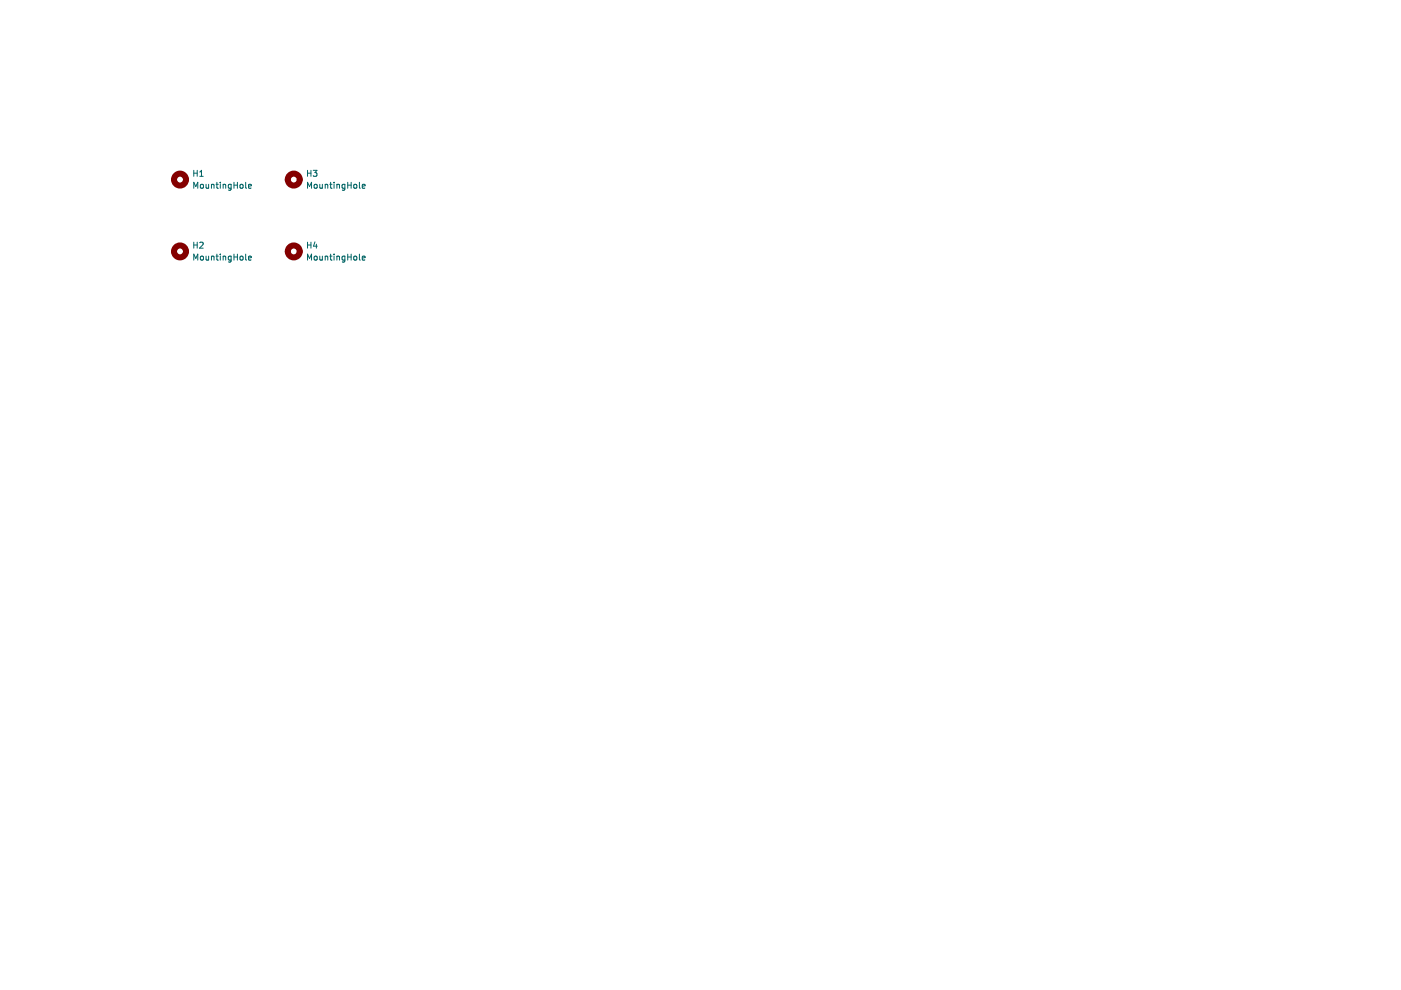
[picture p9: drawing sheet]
<svg xmlns="http://www.w3.org/2000/svg" width="297mm" height="210mm" viewBox="0 0 297 210" stroke-linecap="round" stroke-linejoin="round" font-family="sans-serif">
<path d="M.1 0h297v209.9h-297z" fill-rule="evenodd" fill="#fff" stroke="#fff" stroke-width=".21"/>
<g fill="none" stroke="#840000" stroke-width="1.3">
<circle cx="38.2" cy="38.1" r="1.27"/>
<circle cx="62.3" cy="38.1" r="1.27"/>
<circle cx="38.2" cy="53.3" r="1.27"/>
<circle cx="62.3" cy="53.3" r="1.27"/>
</g>
<g fill="none" stroke="#006464" stroke-width=".21">
<path d="M41.1 36.1v1.3M41.1 39.9v-1.2l.4 .9 .4-.9v1.2M41.1 36.7h.7M41.8 36.1v1.3M42.4 37.4h.7M42.4 36.5l.3-.4v1.3M42.5 39.2l.2-.1 .4 .1-.1 .7-.5-.1zM43.7 39.1v.8l.5-.1M44.2 39.1v.8M44.8 39.2l.5-.1 .1 .8M44.8 39.1v.8M45.8 39.1h.5"/>
<path d="M46 38.7v1l.3 .2M46.7 38.7v.1M46.7 39.1v.8M47.3 39.2l.5-.1 .1 .8M47.3 39.1v.8M49 39.1h-.4l-.2 .2 .1 .6h.5M49 39.1v1l-.2 .2h-.3M49.6 38.7v1.2M49.6 39.3h.7M50.3 38.7v1.2M50.9 39.2l.2-.1 .4 .1-.1 .7-.5-.1zM52.1 38.7v1l.2 .2"/>
<path d="M52.7 39.5l.6-.1-.1-.3h-.3l-.2 .2 .1 .6h.4M65.2 36.7h.7M65.2 36.1v1.3M65.2 39.9v-1.2l.4 .9 .4-.9v1.2M65.9 36.1v1.3M66.4 36.1h.8l-.4 .5 .3 .1v.6l-.1 .1-.6-.1M66.7 39.2l.1-.1 .4 .1-.1 .7-.4-.1zM67.8 39.1l.1 .8 .4-.1M68.3 39.1v.8M69 39.2l.4-.1 .1 .8M69 39.1v.8M69.9 39.1h.5"/>
<path d="M70.1 38.7v1l.3 .2M70.8 38.7v.1M70.8 39.1v.8M71.4 39.2l.5-.1 .1 .8M71.4 39.1v.8M73.1 39.1h-.3l-.3 .2 .1 .6h.5M73.1 39.1v1l-.2 .2h-.3M73.7 39.3h.8M73.7 38.7v1.2M74.5 38.7v1.2M75.1 39.2l.1-.1 .4 .1-.1 .7-.4-.1zM76.2 38.7v1l.2 .2"/>
<path d="M76.8 39.5l.6-.1v-.3h-.4l-.2 .2 .1 .6h.5M41.1 51.3v1.3M41.1 55.2v-1.3l.4 .9 .4-.9v1.3M41.1 51.9h.7M41.8 51.3v1.3M42.4 51.5l.4-.2 .3 .4-.8 .9h.8M42.5 54.4l.2-.1 .4 .1-.1 .7-.5-.1zM43.7 54.3v.8l.5-.1M44.2 54.3v.9M44.8 54.3v.9M44.8 54.4h.5l.1 .8M45.8 54.3h.5"/>
<path d="M46 53.9v1.1l.3 .2M46.7 53.9v.1M46.7 54.3v.9M47.3 54.3v.9M47.3 54.4h.5l.1 .8M49 54.3v1l-.2 .3-.3-.1M49 54.4l-.4-.1-.2 .2 .1 .6h.5M49.6 53.9v1.3M49.6 54.5h.7M50.3 53.9v1.3M50.9 54.4l.2-.1 .4 .1-.1 .7-.5-.1zM52.1 53.9v1.1l.2 .2"/>
<path d="M52.7 54.7l.6-.1-.1-.2-.3-.1-.2 .2 .1 .6h.4M65.2 51.9h.7M65.2 51.3v1.3M65.2 55.2v-1.3l.4 .9 .4-.9v1.3M65.9 51.3v1.3M66.7 54.4l.1-.1 .4 .1-.1 .7-.4-.1zM66.8 51.3l-.3 .9h.8M67.1 51.8v.8M67.8 54.3l.1 .8 .4-.1M68.3 54.3v.9M69 54.4h.4l.1 .8M69 54.3v.9"/>
<path d="M69.9 54.3h.5M70.1 53.9v1.1l.3 .2M70.8 53.9v.1M70.8 54.3v.9M71.4 54.4h.5l.1 .8M71.4 54.3v.9M73.1 54.4l-.3-.1-.3 .2 .1 .6h.5M73.1 54.3v1l-.2 .3-.3-.1M73.7 54.5h.8M73.7 53.9v1.3M74.5 53.9v1.3M75.1 54.4l.1-.1 .4 .1-.1 .7-.4-.1z"/>
<path d="M76.2 53.9v1.1l.2 .2M76.8 54.7l.6-.1v-.2l-.4-.1-.2 .2 .1 .6h.5"/>
</g>
</svg>
